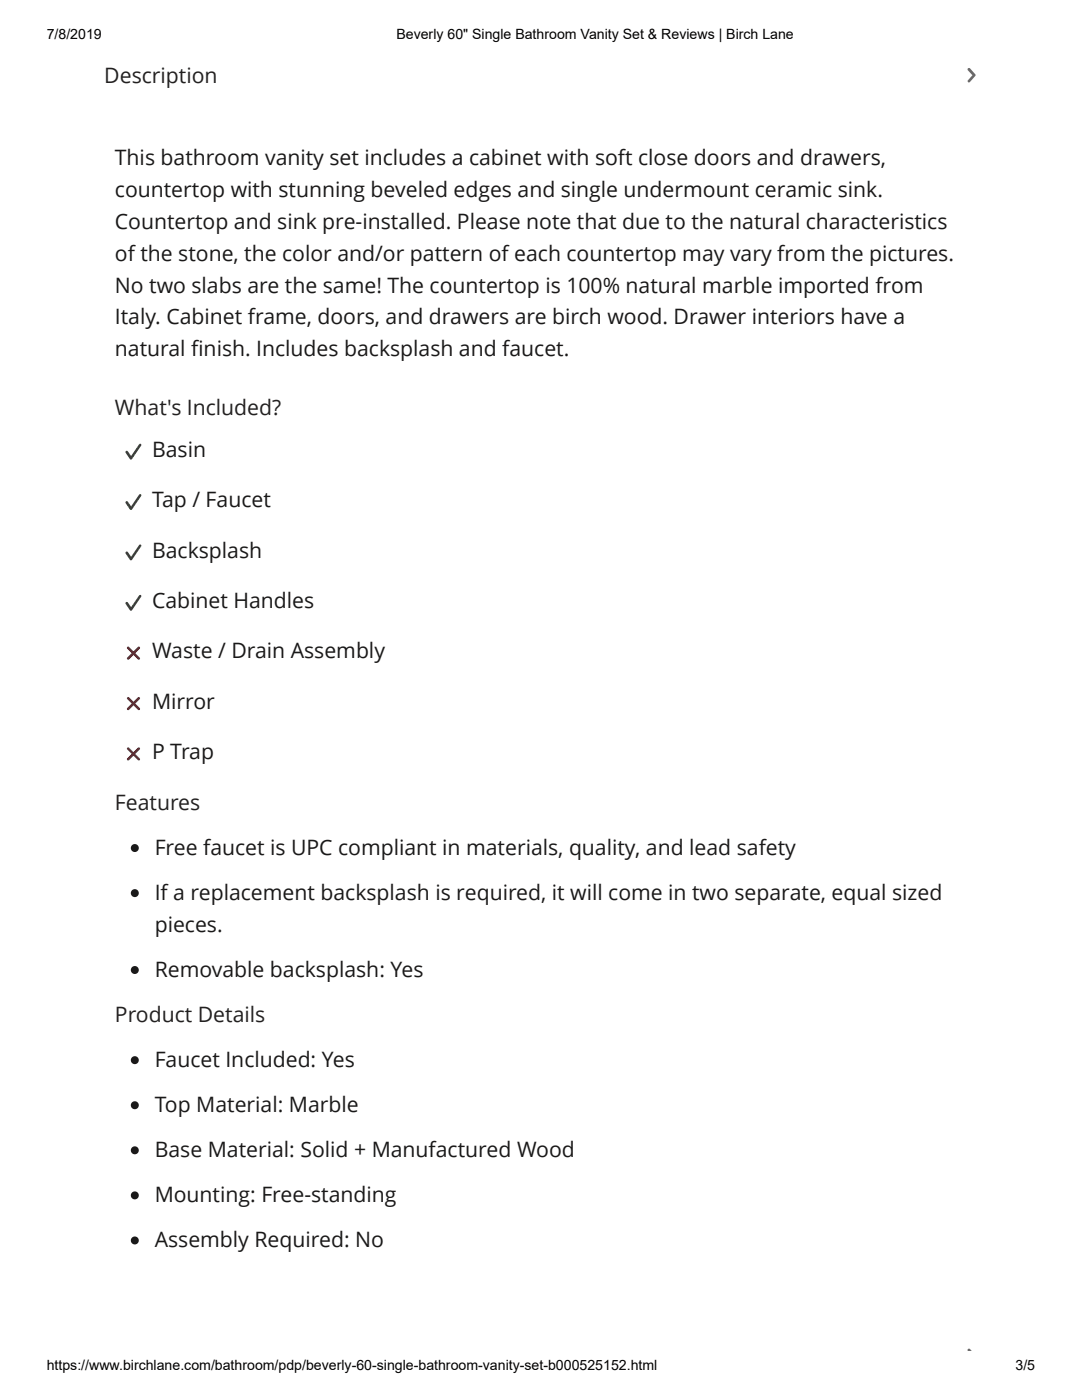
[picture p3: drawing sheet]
<svg xmlns="http://www.w3.org/2000/svg" width="216mm" height="279mm" viewBox="0 0 216 279" stroke-linecap="round" stroke-linejoin="round" font-family="sans-serif">
<defs><g id="words">
<g font-size="4.2" fill="#242020">
<text x="20.8" y="16.6">Description</text>
<text x="22.9" y="82.7">What's Included?</text>
<text x="22.9" y="161.6">Features</text>
<text x="22.9" y="203.9">Product Details</text>
</g>
<g font-size="4.2" fill="#1a1919">
<text x="22.9" y="33">This bathroom vanity set includes a cabinet with soft close doors and drawers,</text>
<text x="22.9" y="39.3">countertop with stunning beveled edges and single undermount ceramic sink.</text>
<text x="22.9" y="45.7">Countertop and sink pre-installed. Please note that due to the natural characteristics</text>
<text x="22.9" y="52">of the stone, the color and/or pattern of each countertop may vary from the pictures.</text>
<text x="22.9" y="58.4">No two slabs are the same! The countertop is 100% natural marble imported from</text>
<text x="22.9" y="64.7">Italy. Cabinet frame, doors, and drawers are birch wood. Drawer interiors have a</text>
<text x="22.9" y="71.1">natural f</text>
<text x="38.1" y="71.1">inish. Includes backsplash and faucet.</text>
<text x="30.3" y="91.2">Basin</text>
<text x="30.3" y="101.2">Tap / Faucet</text>
<text x="30.3" y="111.3">Backsplash</text>
<text x="30.3" y="121.4">Cabinet Handles</text>
<text x="30.3" y="131.4">Waste / Drain Assembly</text>
<text x="30.3" y="141.5">Mirror</text>
<text x="30.3" y="151.5">P Trap</text>
<text x="30.9" y="170.6">Free faucet is UPC compliant in materials, quality, and lead safety</text>
<text x="30.9" y="179.6">If a replacement backsplash is required, it will come in two separate, equal sized</text>
<text x="30.9" y="185.9">pieces.</text>
<text x="30.9" y="194.9">Removable backsplash: Yes</text>
<text x="30.9" y="212.9">Faucet Included: Yes</text>
<text x="30.9" y="221.9">Top Material: Marble</text>
<text x="30.9" y="230.9">Base Material: Solid + Manufactured Wood</text>
<text x="30.9" y="239.9">Mounting: Free-standing</text>
<text x="30.9" y="248.9">Assembly Required: No</text>
</g>
<g font-size="2.8">
<text x="9.3" y="7.8">7/8/2019</text>
<text x="79.1" y="7.8">Beverly 60&quot; Single Bathroom Vanity Set &amp; Reviews | Birch Lane</text>
<text x="9.3" y="273.4">https://www.birchlane.com/bathroom/pdp/beverly-60-single-bathroom-vanity-set-b000525152.html</text>
<text x="202.6" y="273.4">3/5</text>
</g>
</g></defs>
<g fill="#1d781d">
<path d="M25.2 90l.3 .1 .7 .9 1.5-2.3 .3-.1 .2 .1-.1 .3-1.9 2.7-.3-.1-.8-1.2z"/>
<path d="M25.2 100.1h.3l.7 1 1.5-2.4 .3-.1 .2 .2-.1 .2-1.9 2.7h-.3l-.8-1.3z"/>
<path d="M25.2 110.1l.3 .1 .7 .9 1.5-2.3 .3-.1 .2 .1-.1 .3-1.9 2.7-.3-.1-.8-1.2z"/>
<path d="M25.2 120.2h.3l.7 1 1.5-2.4 .3-.1 .2 .2-.1 .2-1.9 2.8-.3-.1-.8-1.3z"/>
</g>
<g fill="#ed021e">
<path d="M25.4 129.1h.4l.8 .9 .9-.9h.4v.4l-.9 .9 .9 .8v.4h-.4l-.9-.9-.9 1-.3-.1v-.4l.9-.8-.9-.9z"/>
<path d="M25.4 139.2h.4l.8 .8 .9-.8h.4v.3l-.9 .9 .9 .9v.3h-.4l-.9-.8-.9 .9-.3-.1v-.3l.9-.9-.9-.9z"/>
<path d="M25.4 149.2h.4l.8 .9 .9-.9h.4v.4l-.9 .9 .9 .8v.4h-.4l-.9-.9-.9 1-.3-.1v-.4l.9-.8-.9-.9z"/>
</g>
<g fill="#1a1919">
<circle cx="26.9" cy="169.2" r=".79"/>
<circle cx="26.9" cy="178.2" r=".79"/>
<circle cx="26.9" cy="193.6" r=".79"/>
<circle cx="26.9" cy="211.6" r=".79"/>
<circle cx="26.9" cy="220.6" r=".79"/>
<circle cx="26.9" cy="229.6" r=".79"/>
<circle cx="26.9" cy="238.6" r=".79"/>
<circle cx="26.9" cy="247.6" r=".79"/>
</g>
<path d="M16.6 10.2h183.1v11.7h-183.1z" fill="#fff"/>
<path d="M193.1 13.6h.4l1.2 1.4-1.2 1.4-.2 .1-.2-.4 .9-1.1-.9-1z" fill="#6f6b6b"/>
<path d="M16.6 261.6h183.1v8h-183.1z" fill="#fff"/>
<path d="M193.1 269.2h.3l1.3 .4h-1.6h.9h-.9z" fill="#6f6b6b"/>
<use href="#words"/>
</svg>
